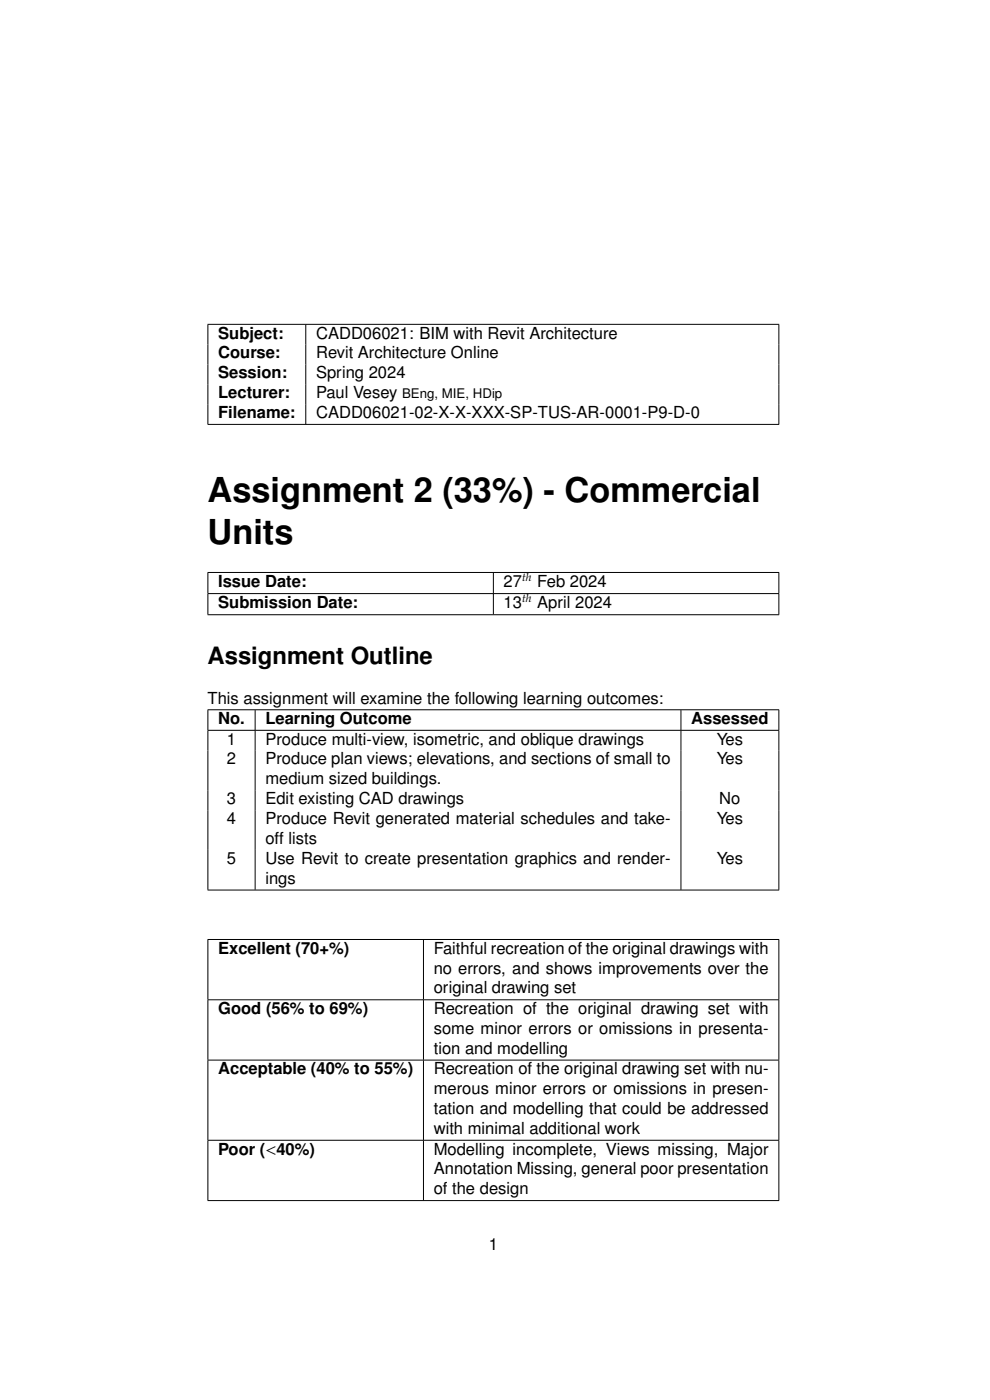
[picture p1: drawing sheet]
<svg xmlns="http://www.w3.org/2000/svg" width="210mm" height="297mm" viewBox="0 0 210 297" stroke-linecap="round" stroke-linejoin="round" font-family="sans-serif">
<defs><g id="words">
<g font-size="7.3">
<text x="44" y="106.6">Assignment 2 (33%) - Commercial</text>
<text x="44" y="115.4">Units</text>
</g>
<text font-size="5.1" x="44" y="140.9">Assignment Outline</text>
<g font-size="3.5">
<text x="46.3" y="71.8">Subject:</text>
<text x="67" y="71.8">CADD06021: BIM with Revit Architecture</text>
<text x="46.3" y="76">Course:</text>
<text x="67" y="76">Revit Architecture Online</text>
<text x="46.3" y="80.3">Session:</text>
<text x="67" y="80.3">Spring 2024</text>
<text x="46.3" y="84.5">Lecturer:</text>
<text x="46.3" y="88.7">Filename:</text>
<text x="67" y="84.5">Paul Vesey</text>
<text x="67" y="88.7">CADD06021-02-X-X-XXX-SP-TUS-AR-0001-P9-D-0</text>
<text x="46.3" y="124.6">Issue Date:</text>
<text x="106.8" y="124.6">27</text>
<text x="113.9" y="124.6">Feb 2024</text>
<text x="46.3" y="129.1">Submission Date:</text>
<text x="106.8" y="129.1">13</text>
<text x="113.9" y="129.1">April 2024</text>
<text x="44" y="149.4">This assignment will examine the following learning outcomes:</text>
<text x="46.3" y="153.6">No.</text>
<text x="56.3" y="153.6">Learning Outcome</text>
<text x="146.6" y="153.6">Assessed</text>
<text x="48.1" y="158">1</text>
<text x="56.3" y="158">Produce multi-view, isometric, and oblique drawings</text>
<text x="152" y="158">Yes</text>
<text x="48.1" y="162.2">2</text>
<text x="56.3" y="162.2">Produce plan views; elevations, and sections of small to</text>
<text x="56.3" y="166.4">medium sized buildings.</text>
<text x="152" y="162.2">Yes</text>
<text x="48.1" y="170.6">3</text>
<text x="56.3" y="170.6">Edit existing CAD drawings</text>
<text x="152.6" y="170.6">No</text>
<text x="48.1" y="174.8">4</text>
<text x="56.3" y="174.8">Produce Revit generated material schedules and take-</text>
<text x="56.3" y="179">off lists</text>
<text x="152" y="174.8">Yes</text>
<text x="48.1" y="183.3">5</text>
<text x="56.3" y="183.3">Use Revit to create presentation graphics and render-</text>
<text x="152" y="183.3">Yes</text>
<text x="56.3" y="187.5">ings</text>
<text x="46.3" y="202.3">Excellent (70+%)</text>
<text x="92" y="202.3">Faithful recreation of the original drawings with</text>
<text x="92" y="206.5">no errors, and shows improvements over the</text>
<text x="46.3" y="215.1">Good (56% to 69%)</text>
<text x="92" y="210.8">original drawing set</text>
<text x="92" y="215.1">Recreation of the original drawing set with</text>
<text x="92" y="219.3">some minor errors or omissions in presenta-</text>
<text x="46.3" y="227.9">Acceptable (40% to 55%)</text>
<text x="92" y="223.6">tion and modelling</text>
<text x="92" y="227.9">Recreation of the original drawing set with nu-</text>
<text x="92" y="232.1">merous minor errors or omissions in presen-</text>
<text x="92" y="236.4">tation and modelling that could be addressed</text>
<text x="46.3" y="244.9">Poor (&lt;40%)</text>
<text x="92" y="240.6">with minimal additional work</text>
<text x="92" y="244.9">Modelling incomplete, Views missing, Major</text>
<text x="92" y="249.1">Annotation Missing, general poor presentation</text>
<text x="92" y="253.4">of the design</text>
<text x="103.7" y="265.1">1</text>
</g>
<text font-size="2.8" x="85.3" y="84.5">BEng, MIE, HDip</text>
<g font-size="2.5">
<text x="110.7" y="123.3">th</text>
<text x="110.7" y="127.8">th</text>
</g>
</g></defs>
<g fill="none" stroke="#000" stroke-width=".21">
<path d="M44 68.8h121.3M44.1 68.9v21.1M64.9 68.9v21.1M165.2 68.9v21.1M44 90h121.3M44 121.4h121.3M44 125.9h121.3M44 130.4h121.3M44.1 121.5v4.4M44.1 126v4.3M104.7 121.5v4.4M104.7 126v4.3"/>
<path d="M165.2 121.5v4.4M165.2 126v4.3M44 150.6h121.3M44 154.9h121.3M44.1 150.6v4.3M44.1 155v33.7M54.1 150.6v4.3M54.1 155v33.7M144.4 150.6v4.3M144.4 155v33.7M165.2 150.6v4.3M165.2 155v33.7"/>
<path d="M44 188.8h121.3M44 199.3h121.3M44.1 199.4v12.6M89.8 199.4v12.6M165.2 199.4v12.6M44 212.1h121.3M44.1 212.2v12.6M89.8 212.2v12.6M165.2 212.2v12.6M44 224.9h121.3M44.1 225v16.8M89.8 225v16.8"/>
<path d="M165.2 225v16.8M44 241.9h121.3M44 254.7h121.3M44.1 242v12.6M89.8 242v12.6M165.2 242v12.6"/>
</g>
<use href="#words"/>
</svg>
